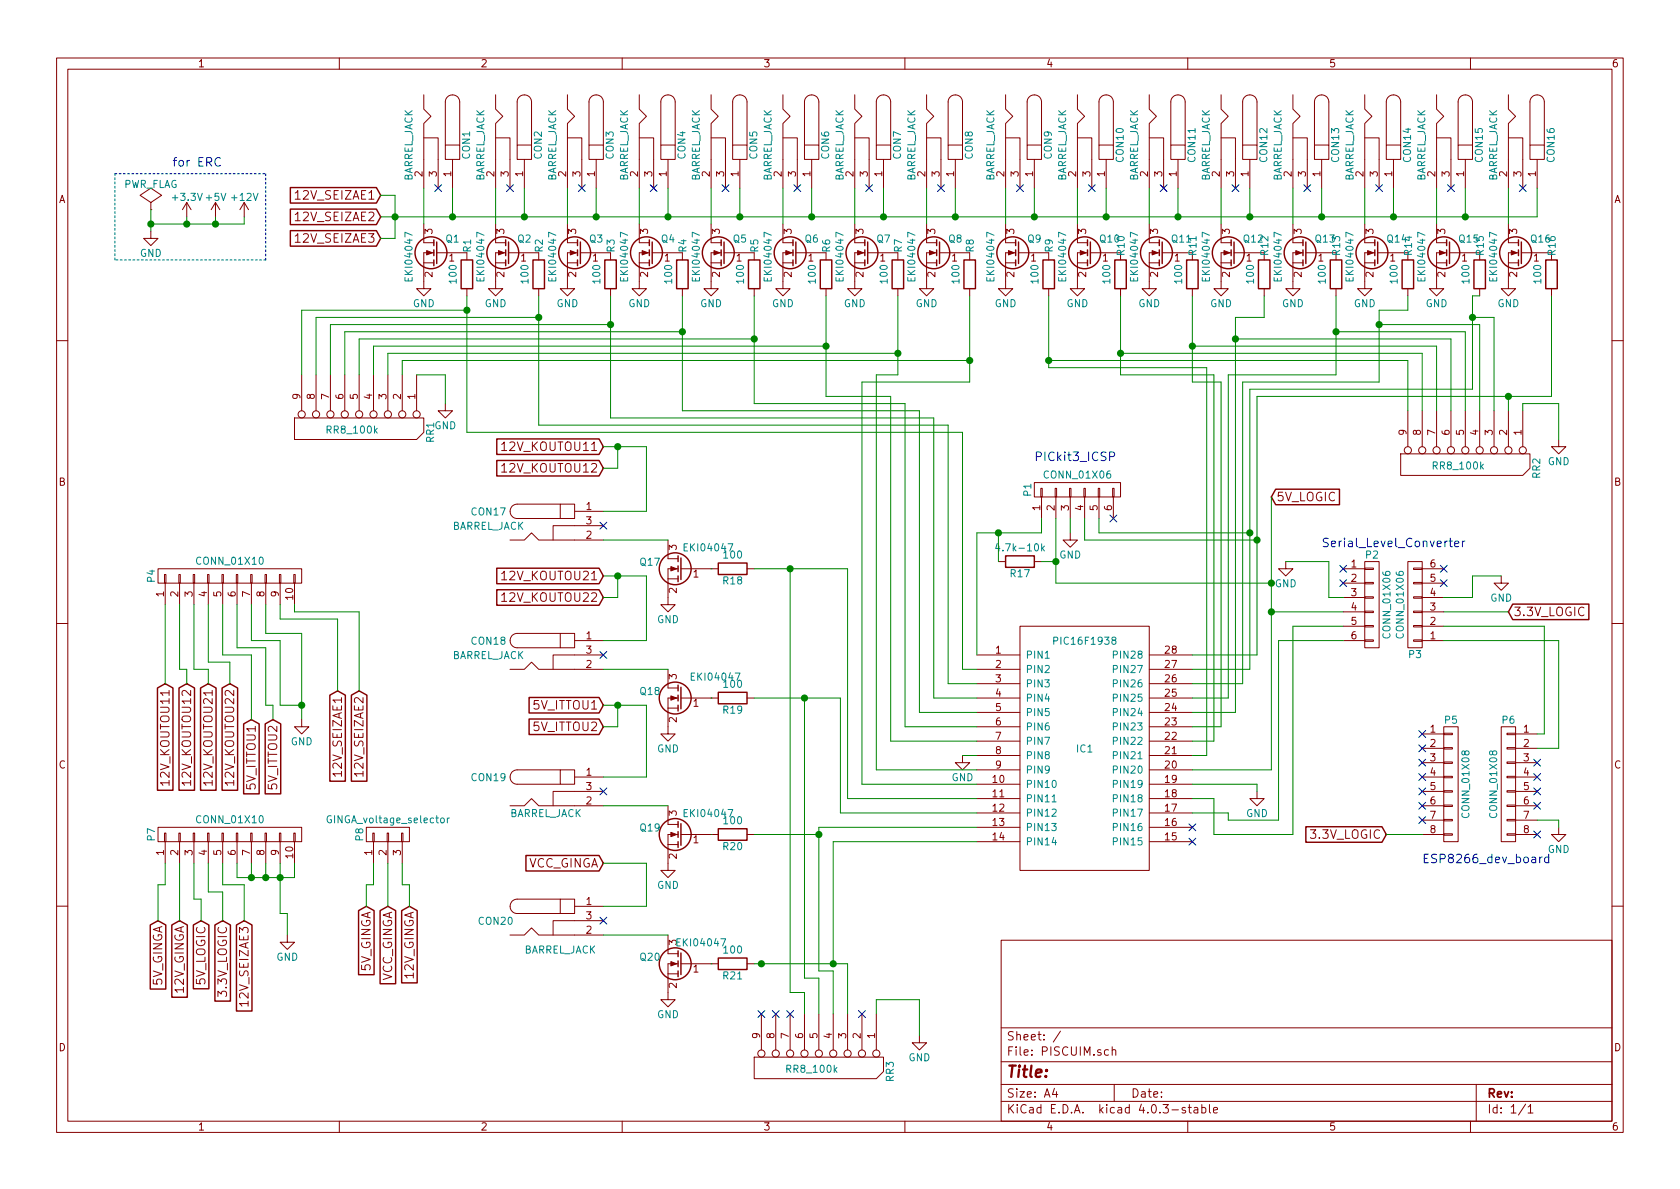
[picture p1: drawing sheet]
<svg xmlns="http://www.w3.org/2000/svg" width="297mm" height="210mm" viewBox="0 0 297 210" stroke-linecap="round" stroke-linejoin="round" font-family="sans-serif">
<defs><g id="words">
<text font-size="2.8" fill="#840000" x="178" y="190.5">Title:</text>
<g font-size="2.1" fill="#0000c2">
<text x="30.5" y="29.5">for ERC</text>
<text x="182.9" y="81.5">PICkit3_ICSP</text>
<text x="233.7" y="96.8">Serial_Level_Converter</text>
<text x="251.5" y="152.6">ESP8266_dev_board</text>
</g>
<g font-size="2.1" fill="#840000">
<text x="52.6" y="35.3">12V_SEIZAE1</text>
<text x="52.6" y="39.1">12V_SEIZAE2</text>
<text x="52.6" y="42.9">12V_SEIZAE3</text>
<text x="89.3" y="79.8">12V_KOUTOU11</text>
<text x="89.3" y="83.6">12V_KOUTOU12</text>
<text x="225.7" y="88.6">5V_LOGIC</text>
<text x="89.3" y="102.6">12V_KOUTOU21</text>
<text x="89.3" y="106.4">12V_KOUTOU22</text>
<text x="267.6" y="109">3.3V_LOGIC</text>
<text x="94.4" y="125.5">5V_ITTOU1</text>
<text x="94.4" y="129.3">5V_ITTOU2</text>
<text x="60.5" y="136.9" transform="rotate(-90 60.5 136.9)">12V_SEIZAE1</text>
<text x="64.3" y="136.9" transform="rotate(-90 64.3 136.9)">12V_SEIZAE2</text>
<text x="30" y="138.3" transform="rotate(-90 30 138.3)">12V_KOUTOU11</text>
<text x="33.8" y="138.3" transform="rotate(-90 33.8 138.3)">12V_KOUTOU12</text>
<text x="37.6" y="138.3" transform="rotate(-90 37.6 138.3)">12V_KOUTOU21</text>
<text x="41.4" y="138.3" transform="rotate(-90 41.4 138.3)">12V_KOUTOU22</text>
<text x="45.2" y="139.5" transform="rotate(-90 45.2 139.5)">5V_ITTOU1</text>
<text x="49" y="139.5" transform="rotate(-90 49 139.5)">5V_ITTOU2</text>
<text x="231.9" y="148.3">3.3V_LOGIC</text>
<text x="93.1" y="153.4">VCC_GINGA</text>
<text x="65.5" y="171.9" transform="rotate(-90 65.5 171.9)">5V_GINGA</text>
<text x="69.3" y="173.8" transform="rotate(-90 69.3 173.8)">VCC_GINGA</text>
<text x="73.2" y="173.1" transform="rotate(-90 73.2 173.1)">12V_GINGA</text>
<text x="28.7" y="174.5" transform="rotate(-90 28.7 174.5)">5V_GINGA</text>
<text x="32.5" y="175.6" transform="rotate(-90 32.5 175.6)">12V_GINGA</text>
<text x="36.3" y="174.2" transform="rotate(-90 36.3 174.2)">5V_LOGIC</text>
<text x="40.1" y="176" transform="rotate(-90 40.1 176)">3.3V_LOGIC</text>
<text x="43.9" y="177.5" transform="rotate(-90 43.9 177.5)">12V_SEIZAE3</text>
<text x="178" y="184">Sheet: /</text>
<text x="178" y="186.7">File: PISCUIM.sch</text>
<text x="178" y="196.9">KiCad E.D.A. kicad 4.0.3-stable</text>
<text x="178" y="194.1">Size: A4</text>
<text x="200" y="194.1">Date:</text>
<text x="263" y="194.1">Rev:</text>
<text x="263" y="196.9">Id: 1/1</text>
</g>
<g font-size="1.8" fill="#840000">
<text x="35" y="11.9">1</text>
<text x="85" y="11.9">2</text>
<text x="135" y="11.9">3</text>
<text x="185" y="11.9">4</text>
<text x="235" y="11.9">5</text>
<text x="285" y="11.9">6</text>
<text x="10.4" y="35.9">A</text>
<text x="74.7" y="31.2" transform="rotate(-90 74.7 31.2)">2</text>
<text x="77.2" y="31.2" transform="rotate(-90 77.2 31.2)">3</text>
<text x="79.8" y="31.2" transform="rotate(-90 79.8 31.2)">1</text>
<text x="87.4" y="31.2" transform="rotate(-90 87.4 31.2)">2</text>
<text x="89.9" y="31.2" transform="rotate(-90 89.9 31.2)">3</text>
<text x="92.5" y="31.2" transform="rotate(-90 92.5 31.2)">1</text>
<text x="100.1" y="31.2" transform="rotate(-90 100.1 31.2)">2</text>
<text x="102.6" y="31.2" transform="rotate(-90 102.6 31.2)">3</text>
<text x="105.2" y="31.2" transform="rotate(-90 105.2 31.2)">1</text>
<text x="112.8" y="31.2" transform="rotate(-90 112.8 31.2)">2</text>
<text x="115.3" y="31.2" transform="rotate(-90 115.3 31.2)">3</text>
<text x="117.9" y="31.2" transform="rotate(-90 117.9 31.2)">1</text>
<text x="125.5" y="31.2" transform="rotate(-90 125.5 31.2)">2</text>
<text x="128" y="31.2" transform="rotate(-90 128 31.2)">3</text>
<text x="130.6" y="31.2" transform="rotate(-90 130.6 31.2)">1</text>
<text x="138.2" y="31.2" transform="rotate(-90 138.2 31.2)">2</text>
<text x="140.7" y="31.2" transform="rotate(-90 140.7 31.2)">3</text>
<text x="143.3" y="31.2" transform="rotate(-90 143.3 31.2)">1</text>
<text x="150.9" y="31.2" transform="rotate(-90 150.9 31.2)">2</text>
<text x="153.4" y="31.2" transform="rotate(-90 153.4 31.2)">3</text>
<text x="156" y="31.2" transform="rotate(-90 156 31.2)">1</text>
<text x="163.6" y="31.2" transform="rotate(-90 163.6 31.2)">2</text>
<text x="166.1" y="31.2" transform="rotate(-90 166.1 31.2)">3</text>
<text x="168.7" y="31.2" transform="rotate(-90 168.7 31.2)">1</text>
<text x="177.5" y="31.2" transform="rotate(-90 177.5 31.2)">2</text>
<text x="180.1" y="31.2" transform="rotate(-90 180.1 31.2)">3</text>
<text x="182.6" y="31.2" transform="rotate(-90 182.6 31.2)">1</text>
<text x="190.2" y="31.2" transform="rotate(-90 190.2 31.2)">2</text>
<text x="192.8" y="31.2" transform="rotate(-90 192.8 31.2)">3</text>
<text x="195.3" y="31.2" transform="rotate(-90 195.3 31.2)">1</text>
<text x="202.9" y="31.2" transform="rotate(-90 202.9 31.2)">2</text>
<text x="205.5" y="31.2" transform="rotate(-90 205.5 31.2)">3</text>
<text x="208" y="31.2" transform="rotate(-90 208 31.2)">1</text>
<text x="215.6" y="31.2" transform="rotate(-90 215.6 31.2)">2</text>
<text x="218.2" y="31.2" transform="rotate(-90 218.2 31.2)">3</text>
<text x="220.7" y="31.2" transform="rotate(-90 220.7 31.2)">1</text>
<text x="228.3" y="31.2" transform="rotate(-90 228.3 31.2)">2</text>
<text x="230.9" y="31.2" transform="rotate(-90 230.9 31.2)">3</text>
<text x="233.4" y="31.2" transform="rotate(-90 233.4 31.2)">1</text>
<text x="241" y="31.2" transform="rotate(-90 241 31.2)">2</text>
<text x="243.6" y="31.2" transform="rotate(-90 243.6 31.2)">3</text>
<text x="246.1" y="31.2" transform="rotate(-90 246.1 31.2)">1</text>
<text x="253.7" y="31.2" transform="rotate(-90 253.7 31.2)">2</text>
<text x="256.3" y="31.2" transform="rotate(-90 256.3 31.2)">3</text>
<text x="258.8" y="31.2" transform="rotate(-90 258.8 31.2)">1</text>
<text x="266.4" y="31.2" transform="rotate(-90 266.4 31.2)">2</text>
<text x="269" y="31.2" transform="rotate(-90 269 31.2)">3</text>
<text x="271.5" y="31.2" transform="rotate(-90 271.5 31.2)">1</text>
<text x="285.4" y="35.9">A</text>
<text x="76.5" y="41.4" transform="rotate(-90 76.5 41.4)">3</text>
<text x="89.2" y="41.4" transform="rotate(-90 89.2 41.4)">3</text>
<text x="101.9" y="41.4" transform="rotate(-90 101.9 41.4)">3</text>
<text x="114.6" y="41.4" transform="rotate(-90 114.6 41.4)">3</text>
<text x="127.3" y="41.4" transform="rotate(-90 127.3 41.4)">3</text>
<text x="140" y="41.4" transform="rotate(-90 140 41.4)">3</text>
<text x="152.7" y="41.4" transform="rotate(-90 152.7 41.4)">3</text>
<text x="165.4" y="41.4" transform="rotate(-90 165.4 41.4)">3</text>
<text x="179.3" y="41.4" transform="rotate(-90 179.3 41.4)">3</text>
<text x="192" y="41.4" transform="rotate(-90 192 41.4)">3</text>
<text x="204.7" y="41.4" transform="rotate(-90 204.7 41.4)">3</text>
<text x="217.4" y="41.4" transform="rotate(-90 217.4 41.4)">3</text>
<text x="230.1" y="41.4" transform="rotate(-90 230.1 41.4)">3</text>
<text x="242.8" y="41.4" transform="rotate(-90 242.8 41.4)">3</text>
<text x="255.5" y="41.4" transform="rotate(-90 255.5 41.4)">3</text>
<text x="268.2" y="41.4" transform="rotate(-90 268.2 41.4)">3</text>
<text x="79.4" y="46.2">1</text>
<text x="92.1" y="46.2">1</text>
<text x="104.8" y="46.2">1</text>
<text x="117.5" y="46.2">1</text>
<text x="130.2" y="46.2">1</text>
<text x="142.9" y="46.2">1</text>
<text x="155.6" y="46.2">1</text>
<text x="168.3" y="46.2">1</text>
<text x="182.3" y="46.2">1</text>
<text x="195" y="46.2">1</text>
<text x="207.7" y="46.2">1</text>
<text x="220.4" y="46.2">1</text>
<text x="233.1" y="46.2">1</text>
<text x="245.8" y="46.2">1</text>
<text x="258.5" y="46.2">1</text>
<text x="271.2" y="46.2">1</text>
<text x="76.5" y="49" transform="rotate(-90 76.5 49)">2</text>
<text x="89.2" y="49" transform="rotate(-90 89.2 49)">2</text>
<text x="101.9" y="49" transform="rotate(-90 101.9 49)">2</text>
<text x="114.6" y="49" transform="rotate(-90 114.6 49)">2</text>
<text x="127.3" y="49" transform="rotate(-90 127.3 49)">2</text>
<text x="140" y="49" transform="rotate(-90 140 49)">2</text>
<text x="152.7" y="49" transform="rotate(-90 152.7 49)">2</text>
<text x="165.4" y="49" transform="rotate(-90 165.4 49)">2</text>
<text x="179.3" y="49" transform="rotate(-90 179.3 49)">2</text>
<text x="192" y="49" transform="rotate(-90 192 49)">2</text>
<text x="204.7" y="49" transform="rotate(-90 204.7 49)">2</text>
<text x="217.4" y="49" transform="rotate(-90 217.4 49)">2</text>
<text x="230.1" y="49" transform="rotate(-90 230.1 49)">2</text>
<text x="242.8" y="49" transform="rotate(-90 242.8 49)">2</text>
<text x="255.5" y="49" transform="rotate(-90 255.5 49)">2</text>
<text x="268.2" y="49" transform="rotate(-90 268.2 49)">2</text>
<text x="53.1" y="70.6" transform="rotate(-90 53.1 70.6)">9</text>
<text x="55.6" y="70.6" transform="rotate(-90 55.6 70.6)">8</text>
<text x="58.2" y="70.6" transform="rotate(-90 58.2 70.6)">7</text>
<text x="60.7" y="70.6" transform="rotate(-90 60.7 70.6)">6</text>
<text x="63.2" y="70.6" transform="rotate(-90 63.2 70.6)">5</text>
<text x="65.8" y="70.6" transform="rotate(-90 65.8 70.6)">4</text>
<text x="68.3" y="70.6" transform="rotate(-90 68.3 70.6)">3</text>
<text x="70.9" y="70.6" transform="rotate(-90 70.9 70.6)">2</text>
<text x="73.4" y="70.6" transform="rotate(-90 73.4 70.6)">1</text>
<text x="248.7" y="76.9" transform="rotate(-90 248.7 76.9)">9</text>
<text x="251.2" y="76.9" transform="rotate(-90 251.2 76.9)">8</text>
<text x="253.7" y="76.9" transform="rotate(-90 253.7 76.9)">7</text>
<text x="256.3" y="76.9" transform="rotate(-90 256.3 76.9)">6</text>
<text x="258.8" y="76.9" transform="rotate(-90 258.8 76.9)">5</text>
<text x="261.4" y="76.9" transform="rotate(-90 261.4 76.9)">4</text>
<text x="263.9" y="76.9" transform="rotate(-90 263.9 76.9)">3</text>
<text x="266.4" y="76.9" transform="rotate(-90 266.4 76.9)">2</text>
<text x="269" y="76.9" transform="rotate(-90 269 76.9)">1</text>
<text x="10.4" y="85.9">B</text>
<text x="285.4" y="85.9">B</text>
<text x="103.7" y="90.2">1</text>
<text x="103.7" y="95.2">2</text>
<text x="103.7" y="92.7">3</text>
<text x="183.9" y="90.3" transform="rotate(-90 183.9 90.3)">1</text>
<text x="186.4" y="90.3" transform="rotate(-90 186.4 90.3)">2</text>
<text x="189" y="90.3" transform="rotate(-90 189 90.3)">3</text>
<text x="191.5" y="90.3" transform="rotate(-90 191.5 90.3)">4</text>
<text x="194.1" y="90.3" transform="rotate(-90 194.1 90.3)">5</text>
<text x="196.6" y="90.3" transform="rotate(-90 196.6 90.3)">6</text>
<text x="119.6" y="97.3" transform="rotate(-90 119.6 97.3)">3</text>
<text x="238.9" y="100.3">1</text>
<text x="252.9" y="100.3">6</text>
<text x="29" y="105.5" transform="rotate(-90 29 105.5)">1</text>
<text x="31.5" y="105.5" transform="rotate(-90 31.5 105.5)">2</text>
<text x="34" y="105.5" transform="rotate(-90 34 105.5)">3</text>
<text x="36.6" y="105.5" transform="rotate(-90 36.6 105.5)">4</text>
<text x="39.1" y="105.5" transform="rotate(-90 39.1 105.5)">5</text>
<text x="41.7" y="105.5" transform="rotate(-90 41.7 105.5)">6</text>
<text x="44.2" y="105.5" transform="rotate(-90 44.2 105.5)">7</text>
<text x="46.7" y="105.5" transform="rotate(-90 46.7 105.5)">8</text>
<text x="49.3" y="105.5" transform="rotate(-90 49.3 105.5)">9</text>
<text x="51.8" y="106" transform="rotate(-90 51.8 106)">10</text>
<text x="119.6" y="104.9" transform="rotate(-90 119.6 104.9)">2</text>
<text x="122.6" y="102.1">1</text>
<text x="238.9" y="102.9">2</text>
<text x="238.9" y="105.4">3</text>
<text x="238.9" y="107.9">4</text>
<text x="252.9" y="107.9">3</text>
<text x="252.9" y="105.4">4</text>
<text x="252.9" y="102.9">5</text>
<text x="103.7" y="113">1</text>
<text x="238.9" y="110.5">5</text>
<text x="238.9" y="113">6</text>
<text x="252.9" y="113">1</text>
<text x="252.9" y="110.5">2</text>
<text x="103.7" y="118.1">2</text>
<text x="103.7" y="115.6">3</text>
<text x="176" y="115.6">1</text>
<text x="176" y="118.1">2</text>
<text x="206" y="118.1">27</text>
<text x="206" y="115.6">28</text>
<text x="119.6" y="120.1" transform="rotate(-90 119.6 120.1)">3</text>
<text x="122.6" y="125">1</text>
<text x="176" y="120.6">3</text>
<text x="176" y="123.2">4</text>
<text x="176" y="125.7">5</text>
<text x="206" y="125.7">24</text>
<text x="206" y="123.2">25</text>
<text x="206" y="120.6">26</text>
<text x="119.6" y="127.7" transform="rotate(-90 119.6 127.7)">2</text>
<text x="176" y="128.3">6</text>
<text x="176" y="130.8">7</text>
<text x="206" y="130.8">22</text>
<text x="206" y="128.3">23</text>
<text x="252.9" y="129.5">1</text>
<text x="269.4" y="129.5">1</text>
<text x="10.4" y="135.9">C</text>
<text x="103.7" y="137.2">1</text>
<text x="176" y="133.3">8</text>
<text x="176" y="135.9">9</text>
<text x="206" y="135.9">20</text>
<text x="206" y="133.3">21</text>
<text x="252.9" y="132.1">2</text>
<text x="252.9" y="134.6">3</text>
<text x="252.9" y="137.2">4</text>
<text x="269.4" y="132.1">2</text>
<text x="269.4" y="134.6">3</text>
<text x="269.4" y="137.2">4</text>
<text x="285.4" y="135.9">C</text>
<text x="103.7" y="142.2">2</text>
<text x="103.7" y="139.7">3</text>
<text x="175.6" y="138.4">10</text>
<text x="175.6" y="141">11</text>
<text x="175.6" y="143.5">12</text>
<text x="206" y="143.5">17</text>
<text x="206" y="141">18</text>
<text x="206" y="138.4">19</text>
<text x="252.9" y="139.7">5</text>
<text x="252.9" y="142.2">6</text>
<text x="269.4" y="139.7">5</text>
<text x="269.4" y="142.2">6</text>
<text x="119.6" y="144.2" transform="rotate(-90 119.6 144.2)">3</text>
<text x="122.6" y="149.1">1</text>
<text x="175.6" y="146">13</text>
<text x="175.6" y="148.6">14</text>
<text x="206" y="148.6">15</text>
<text x="206" y="146">16</text>
<text x="252.9" y="144.8">7</text>
<text x="252.9" y="147.3">8</text>
<text x="269.4" y="144.8">7</text>
<text x="269.4" y="147.3">8</text>
<text x="29" y="151.2" transform="rotate(-90 29 151.2)">1</text>
<text x="31.5" y="151.2" transform="rotate(-90 31.5 151.2)">2</text>
<text x="34" y="151.2" transform="rotate(-90 34 151.2)">3</text>
<text x="36.6" y="151.2" transform="rotate(-90 36.6 151.2)">4</text>
<text x="39.1" y="151.2" transform="rotate(-90 39.1 151.2)">5</text>
<text x="41.7" y="151.2" transform="rotate(-90 41.7 151.2)">6</text>
<text x="44.2" y="151.2" transform="rotate(-90 44.2 151.2)">7</text>
<text x="46.7" y="151.2" transform="rotate(-90 46.7 151.2)">8</text>
<text x="49.3" y="151.2" transform="rotate(-90 49.3 151.2)">9</text>
<text x="51.8" y="151.7" transform="rotate(-90 51.8 151.7)">10</text>
<text x="65.8" y="151.2" transform="rotate(-90 65.8 151.2)">1</text>
<text x="68.3" y="151.2" transform="rotate(-90 68.3 151.2)">2</text>
<text x="70.9" y="151.2" transform="rotate(-90 70.9 151.2)">3</text>
<text x="119.6" y="151.9" transform="rotate(-90 119.6 151.9)">2</text>
<text x="103.7" y="160">1</text>
<text x="103.7" y="165.1">2</text>
<text x="103.7" y="162.6">3</text>
<text x="122.6" y="172">1</text>
<text x="119.6" y="174.7" transform="rotate(-90 119.6 174.7)">2</text>
<text x="10.4" y="185.9">D</text>
<text x="134.4" y="183.6" transform="rotate(-90 134.4 183.6)">9</text>
<text x="136.9" y="183.6" transform="rotate(-90 136.9 183.6)">8</text>
<text x="139.4" y="183.6" transform="rotate(-90 139.4 183.6)">7</text>
<text x="142" y="183.6" transform="rotate(-90 142 183.6)">6</text>
<text x="144.5" y="183.6" transform="rotate(-90 144.5 183.6)">5</text>
<text x="147.1" y="183.6" transform="rotate(-90 147.1 183.6)">4</text>
<text x="149.6" y="183.6" transform="rotate(-90 149.6 183.6)">3</text>
<text x="152.1" y="183.6" transform="rotate(-90 152.1 183.6)">2</text>
<text x="154.7" y="183.6" transform="rotate(-90 154.7 183.6)">1</text>
<text x="285.4" y="185.9">D</text>
<text x="35" y="199.9">1</text>
<text x="85" y="199.9">2</text>
<text x="135" y="199.9">3</text>
<text x="185" y="199.9">4</text>
<text x="235" y="199.9">5</text>
<text x="285" y="199.9">6</text>
</g>
<g font-size="1.8" fill="#008484">
<text x="83.1" y="28.1" transform="rotate(-90 83.1 28.1)">CON1</text>
<text x="95.8" y="28.1" transform="rotate(-90 95.8 28.1)">CON2</text>
<text x="108.5" y="28.1" transform="rotate(-90 108.5 28.1)">CON3</text>
<text x="121.2" y="28.1" transform="rotate(-90 121.2 28.1)">CON4</text>
<text x="133.9" y="28.1" transform="rotate(-90 133.9 28.1)">CON5</text>
<text x="146.6" y="28.1" transform="rotate(-90 146.6 28.1)">CON6</text>
<text x="159.3" y="28.1" transform="rotate(-90 159.3 28.1)">CON7</text>
<text x="172" y="28.1" transform="rotate(-90 172 28.1)">CON8</text>
<text x="186" y="28.1" transform="rotate(-90 186 28.1)">CON9</text>
<text x="198.7" y="28.6" transform="rotate(-90 198.7 28.6)">CON10</text>
<text x="211.4" y="28.6" transform="rotate(-90 211.4 28.6)">CON11</text>
<text x="224.1" y="28.6" transform="rotate(-90 224.1 28.6)">CON12</text>
<text x="236.8" y="28.6" transform="rotate(-90 236.8 28.6)">CON13</text>
<text x="249.5" y="28.6" transform="rotate(-90 249.5 28.6)">CON14</text>
<text x="262.2" y="28.6" transform="rotate(-90 262.2 28.6)">CON15</text>
<text x="274.9" y="28.6" transform="rotate(-90 274.9 28.6)">CON16</text>
<text x="21.7" y="33.2">PWR_FLAG</text>
<text x="30.7" y="35.5">+3.3V +5V</text>
<text x="41.1" y="35.5">+12V</text>
<text x="72.9" y="32.2" transform="rotate(-90 72.9 32.2)">BARREL_JACK</text>
<text x="85.6" y="32.2" transform="rotate(-90 85.6 32.2)">BARREL_JACK</text>
<text x="98.3" y="32.2" transform="rotate(-90 98.3 32.2)">BARREL_JACK</text>
<text x="111" y="32.2" transform="rotate(-90 111 32.2)">BARREL_JACK</text>
<text x="123.7" y="32.2" transform="rotate(-90 123.7 32.2)">BARREL_JACK</text>
<text x="136.4" y="32.2" transform="rotate(-90 136.4 32.2)">BARREL_JACK</text>
<text x="149.1" y="32.2" transform="rotate(-90 149.1 32.2)">BARREL_JACK</text>
<text x="161.8" y="32.2" transform="rotate(-90 161.8 32.2)">BARREL_JACK</text>
<text x="175.8" y="32.2" transform="rotate(-90 175.8 32.2)">BARREL_JACK</text>
<text x="188.5" y="32.2" transform="rotate(-90 188.5 32.2)">BARREL_JACK</text>
<text x="201.2" y="32.2" transform="rotate(-90 201.2 32.2)">BARREL_JACK</text>
<text x="213.9" y="32.2" transform="rotate(-90 213.9 32.2)">BARREL_JACK</text>
<text x="226.6" y="32.2" transform="rotate(-90 226.6 32.2)">BARREL_JACK</text>
<text x="239.3" y="32.2" transform="rotate(-90 239.3 32.2)">BARREL_JACK</text>
<text x="252" y="32.2" transform="rotate(-90 252 32.2)">BARREL_JACK</text>
<text x="264.7" y="32.2" transform="rotate(-90 264.7 32.2)">BARREL_JACK</text>
<text x="24.7" y="45.4">GND</text>
<text x="78.8" y="42.9">Q1</text>
<text x="83.3" y="44.5" transform="rotate(-90 83.3 44.5)">R1</text>
<text x="91.5" y="42.9">Q2</text>
<text x="96" y="44.5" transform="rotate(-90 96 44.5)">R2</text>
<text x="104.2" y="42.9">Q3</text>
<text x="108.7" y="44.5" transform="rotate(-90 108.7 44.5)">R3</text>
<text x="116.9" y="42.9">Q4</text>
<text x="121.4" y="44.5" transform="rotate(-90 121.4 44.5)">R4</text>
<text x="129.6" y="42.9">Q5</text>
<text x="134.1" y="44.5" transform="rotate(-90 134.1 44.5)">R5</text>
<text x="142.3" y="42.9">Q6</text>
<text x="146.8" y="44.5" transform="rotate(-90 146.8 44.5)">R6</text>
<text x="155" y="42.9">Q7</text>
<text x="159.5" y="44.5" transform="rotate(-90 159.5 44.5)">R7</text>
<text x="167.7" y="42.9">Q8</text>
<text x="172.2" y="44.5" transform="rotate(-90 172.2 44.5)">R8</text>
<text x="181.7" y="42.9">Q9</text>
<text x="186.1" y="44.5" transform="rotate(-90 186.1 44.5)">R9</text>
<text x="194.5" y="42.9">Q10</text>
<text x="198.8" y="45.1" transform="rotate(-90 198.8 45.1)">R10</text>
<text x="207.2" y="42.9">Q11</text>
<text x="211.5" y="45.1" transform="rotate(-90 211.5 45.1)">R11</text>
<text x="219.9" y="42.9">Q12</text>
<text x="224.2" y="45.1" transform="rotate(-90 224.2 45.1)">R12</text>
<text x="232.6" y="42.9">Q13</text>
<text x="236.9" y="45.1" transform="rotate(-90 236.9 45.1)">R13</text>
<text x="245.3" y="42.9">Q14</text>
<text x="249.6" y="45.1" transform="rotate(-90 249.6 45.1)">R14</text>
<text x="258" y="42.9">Q15</text>
<text x="262.3" y="45.1" transform="rotate(-90 262.3 45.1)">R15</text>
<text x="270.7" y="42.9">Q16</text>
<text x="275" y="45.1" transform="rotate(-90 275 45.1)">R16</text>
<text x="72.9" y="49.4" transform="rotate(-90 72.9 49.4)">EKI04047</text>
<text x="80.7" y="50" transform="rotate(-90 80.7 50)">100</text>
<text x="85.6" y="49.4" transform="rotate(-90 85.6 49.4)">EKI04047</text>
<text x="93.4" y="50" transform="rotate(-90 93.4 50)">100</text>
<text x="98.3" y="49.4" transform="rotate(-90 98.3 49.4)">EKI04047</text>
<text x="106.1" y="50" transform="rotate(-90 106.1 50)">100</text>
<text x="111" y="49.4" transform="rotate(-90 111 49.4)">EKI04047</text>
<text x="118.8" y="50" transform="rotate(-90 118.8 50)">100</text>
<text x="123.7" y="49.4" transform="rotate(-90 123.7 49.4)">EKI04047</text>
<text x="131.5" y="50" transform="rotate(-90 131.5 50)">100</text>
<text x="136.4" y="49.4" transform="rotate(-90 136.4 49.4)">EKI04047</text>
<text x="144.2" y="50" transform="rotate(-90 144.2 50)">100</text>
<text x="149.1" y="49.4" transform="rotate(-90 149.1 49.4)">EKI04047</text>
<text x="156.9" y="50" transform="rotate(-90 156.9 50)">100</text>
<text x="161.8" y="49.4" transform="rotate(-90 161.8 49.4)">EKI04047</text>
<text x="169.6" y="50" transform="rotate(-90 169.6 50)">100</text>
<text x="175.8" y="49.4" transform="rotate(-90 175.8 49.4)">EKI04047</text>
<text x="183.6" y="50" transform="rotate(-90 183.6 50)">100</text>
<text x="188.5" y="49.4" transform="rotate(-90 188.5 49.4)">EKI04047</text>
<text x="196.3" y="50" transform="rotate(-90 196.3 50)">100</text>
<text x="201.2" y="49.4" transform="rotate(-90 201.2 49.4)">EKI04047</text>
<text x="209" y="50" transform="rotate(-90 209 50)">100</text>
<text x="213.9" y="49.4" transform="rotate(-90 213.9 49.4)">EKI04047</text>
<text x="221.7" y="50" transform="rotate(-90 221.7 50)">100</text>
<text x="226.6" y="49.4" transform="rotate(-90 226.6 49.4)">EKI04047</text>
<text x="234.4" y="50" transform="rotate(-90 234.4 50)">100</text>
<text x="239.3" y="49.4" transform="rotate(-90 239.3 49.4)">EKI04047</text>
<text x="247.1" y="50" transform="rotate(-90 247.1 50)">100</text>
<text x="252" y="49.4" transform="rotate(-90 252 49.4)">EKI04047</text>
<text x="259.8" y="50" transform="rotate(-90 259.8 50)">100</text>
<text x="264.7" y="49.4" transform="rotate(-90 264.7 49.4)">EKI04047</text>
<text x="272.5" y="50" transform="rotate(-90 272.5 50)">100</text>
<text x="73" y="54.3">GND</text>
<text x="85.7" y="54.3">GND</text>
<text x="98.4" y="54.3">GND</text>
<text x="111.1" y="54.3">GND</text>
<text x="123.8" y="54.3">GND</text>
<text x="136.5" y="54.3">GND</text>
<text x="149.2" y="54.3">GND</text>
<text x="161.9" y="54.3">GND</text>
<text x="175.8" y="54.3">GND</text>
<text x="188.5" y="54.3">GND</text>
<text x="201.2" y="54.3">GND</text>
<text x="213.9" y="54.3">GND</text>
<text x="226.6" y="54.3">GND</text>
<text x="239.3" y="54.3">GND</text>
<text x="252" y="54.3">GND</text>
<text x="264.7" y="54.3">GND</text>
<text x="58" y="76.7">RR8_100k</text>
<text x="76.8" y="75.9">GND</text>
<text x="76.7" y="78.2" transform="rotate(-90 76.7 78.2)">RR1</text>
<text x="253.6" y="83">RR8_100k</text>
<text x="273.6" y="82.2">GND</text>
<text x="182.3" y="87.7" transform="rotate(-90 182.3 87.7)">P1</text>
<text x="184.9" y="84.6">CONN_01X06</text>
<text x="272.3" y="84.6" transform="rotate(-90 272.3 84.6)">RR2</text>
<text x="79.8" y="93.7">BARREL_JACK</text>
<text x="83.4" y="91.1">CON17</text>
<text x="35" y="99.8">CONN_01X10</text>
<text x="113.2" y="100">Q17</text>
<text x="121.3" y="97.5">EKI04047</text>
<text x="128.1" y="98.7">100</text>
<text x="176.9" y="97.5">4.7k-10k</text>
<text x="187.3" y="98.7">GND</text>
<text x="241.5" y="98.7">P2</text>
<text x="27.4" y="102.9" transform="rotate(-90 27.4 102.9)">P4</text>
<text x="127.9" y="103.3">R18</text>
<text x="178.7" y="102.1">R17</text>
<text x="225.4" y="103.8">GND</text>
<text x="263.5" y="106.4">GND</text>
<text x="83.4" y="114">CON18</text>
<text x="116.2" y="110.2">GND</text>
<text x="186.8" y="114">PIC16F1938</text>
<text x="245.8" y="112.6" transform="rotate(-90 245.8 112.6)">CONN_01X06</text>
<text x="248.2" y="112.6" transform="rotate(-90 248.2 112.6)">CONN_01X06</text>
<text x="79.8" y="116.5">BARREL_JACK</text>
<text x="181.4" y="116.5">PIN1</text>
<text x="181.4" y="119">PIN2</text>
<text x="197.3" y="119">PIN27</text>
<text x="197.3" y="116.5">PIN28</text>
<text x="249.1" y="116.4">P3</text>
<text x="113.2" y="122.9">Q18</text>
<text x="122.5" y="120.3">EKI04047</text>
<text x="128.1" y="121.6">100</text>
<text x="181.4" y="121.5">PIN3</text>
<text x="181.4" y="124.1">PIN4</text>
<text x="197.3" y="124.1">PIN25</text>
<text x="197.3" y="121.5">PIN26</text>
<text x="51.4" y="131.8">GND</text>
<text x="127.9" y="126.2">R19</text>
<text x="181.4" y="126.6">PIN5</text>
<text x="181.4" y="129.2">PIN6</text>
<text x="181.4" y="131.7">PIN7</text>
<text x="197.3" y="131.7">PIN22</text>
<text x="197.3" y="129.2">PIN23</text>
<text x="197.3" y="126.6">PIN24</text>
<text x="255.5" y="128">P5</text>
<text x="265.6" y="128">P6</text>
<text x="116.2" y="133">GND</text>
<text x="181.4" y="134.2">PIN8</text>
<text x="181.4" y="136.8">PIN9</text>
<text x="190.4" y="133">IC1</text>
<text x="197.3" y="136.8">PIN20</text>
<text x="197.3" y="134.2">PIN21</text>
<text x="83.4" y="138.1">CON19</text>
<text x="168.2" y="138.1">GND</text>
<text x="181.4" y="139.3">PIN10</text>
<text x="181.4" y="141.9">PIN11</text>
<text x="197.3" y="141.9">PIN18</text>
<text x="197.3" y="139.3">PIN19</text>
<text x="27.4" y="148.6" transform="rotate(-90 27.4 148.6)">P7</text>
<text x="35" y="145.6">CONN_01X10</text>
<text x="58.2" y="145.6">GINGA_voltage_selector</text>
<text x="64.2" y="148.6" transform="rotate(-90 64.2 148.6)">P8</text>
<text x="89.9" y="144.5">BARREL_JACK</text>
<text x="113.2" y="147">Q19</text>
<text x="121.3" y="144.5">EKI04047</text>
<text x="128.1" y="145.7">100</text>
<text x="181.4" y="144.4">PIN12</text>
<text x="181.4" y="146.9">PIN13</text>
<text x="181.4" y="149.5">PIN14</text>
<text x="197.3" y="149.5">PIN15</text>
<text x="197.3" y="146.9">PIN16</text>
<text x="197.3" y="144.4">PIN17</text>
<text x="220.3" y="144.5">GND</text>
<text x="259.8" y="144.3" transform="rotate(-90 259.8 144.3)">CONN_01X08</text>
<text x="264.7" y="144.3" transform="rotate(-90 264.7 144.3)">CONN_01X08</text>
<text x="127.9" y="150.3">R20</text>
<text x="273.6" y="150.8">GND</text>
<text x="116.2" y="157.2">GND</text>
<text x="84.7" y="163.5">CON20</text>
<text x="119.6" y="167.1" transform="rotate(-90 119.6 167.1)">3</text>
<text x="120" y="167.3">EKI04047</text>
<text x="48.8" y="169.9">GND</text>
<text x="92.5" y="168.6">BARREL_JACK</text>
<text x="113.2" y="169.9">Q20</text>
<text x="127.9" y="173.2">R21</text>
<text x="128.1" y="168.6">100</text>
<text x="116.2" y="180">GND</text>
<text x="139.3" y="189.7">RR8_100k</text>
<text x="158" y="191.2" transform="rotate(-90 158 191.2)">RR3</text>
<text x="160.6" y="187.6">GND</text>
</g>
</g></defs>
<g fill="none" stroke="#840000" stroke-width=".18">
<path d="M10 10.3h277v189.9h-277zM12 12.2h273v186.1h-273zM60 10.3v1.9M74.9 16.8v2.5l1.3 1.3-1.3 1.2v11.5M87.6 16.8v2.5l1.3 1.3-1.3 1.2v11.5M100.3 16.8v2.5l1.3 1.3-1.3 1.2v11.5M110 10.3v1.9M113 16.8v2.5l1.3 1.3-1.3 1.2v11.5M125.7 16.8v2.5l1.3 1.3-1.3 1.2v11.5M138.4 16.8v2.5l1.3 1.3-1.3 1.2v11.5M151.1 16.8v2.5l1.3 1.3-1.3 1.2v11.5M160 10.3v1.9"/>
<path d="M163.8 16.8v2.5l1.3 1.3-1.3 1.2v11.5M177.8 16.8v2.5l1.3 1.3-1.3 1.2v11.5M190.5 16.8v2.5l1.3 1.3-1.3 1.2v11.5M203.2 16.8v2.5l1.3 1.3-1.3 1.2v11.5M210 10.3v1.9M215.9 16.8v2.5l1.3 1.3-1.3 1.2v11.5M228.6 16.8v2.5l1.3 1.3-1.3 1.2v11.5M241.3 16.8v2.5l1.3 1.3-1.3 1.2v11.5M254 16.8v2.5l1.3 1.3-1.3 1.2v11.5M260 10.3v1.9M266.7 16.8v2.5l1.3 1.3-1.3 1.2v11.5M26.7 37.1h.1"/>
<path d="M26.7 35.8l1.9-1.3-1.9-1.2-1.9 1.2 1.9 1.3v1.3M33 35.8l-.7 1.3M33 35.8v2.5M33 35.8l.8 1.3M38.1 35.8l-.8 1.3M38.1 35.8v2.5M38.1 35.8l.8 1.3M43.2 35.8l-.8 1.3M43.2 35.8v2.5M43.2 35.8l.7 1.3M74.9 24.4h2.6v8.9M74.9 39.6v3.3h1.8"/>
<path d="M78.7 25.6h2.6v2.6h-2.6zM78.7 25.6v-7.6a1.27 1.27 0 0 1 1.3-1.2 1.27 1.27 0 0 1 1.3 1.2v7.6M80 28.2v5.1M87.6 24.4h2.6v8.9M87.6 39.6v3.3h1.8M91.4 25.6h2.6v2.6h-2.6zM91.4 25.6v-7.6a1.27 1.27 0 0 1 1.3-1.2 1.27 1.27 0 0 1 1.3 1.2v7.6M92.7 28.2v5.1M100.3 24.4h2.6v8.9M100.3 39.6v3.3h1.8M104.1 25.6h2.6v2.6h-2.6zM104.1 25.6v-7.6a1.27 1.27 0 0 1 1.3-1.2 1.27 1.27 0 0 1 1.3 1.2v7.6"/>
<path d="M105.4 28.2v5.1M113 24.4h2.6v8.9M113 39.6v3.3h1.8M116.8 25.6h2.6v2.6h-2.6zM116.8 25.6v-7.6a1.27 1.27 0 0 1 1.3-1.2 1.27 1.27 0 0 1 1.3 1.2v7.6M118.1 28.2v5.1M125.7 24.4h2.6v8.9M125.7 39.6v3.3h1.8M129.5 25.6h2.6v2.6h-2.6zM129.5 25.6v-7.6a1.27 1.27 0 0 1 1.3-1.2 1.27 1.27 0 0 1 1.3 1.2v7.6M130.8 28.2v5.1M138.4 24.4h2.6v8.9"/>
<path d="M138.4 39.6v3.3h1.8M142.2 25.6h2.6v2.6h-2.6zM142.2 25.6v-7.6a1.27 1.27 0 0 1 1.3-1.2 1.27 1.27 0 0 1 1.3 1.2v7.6M143.5 28.2v5.1M151.1 24.4h2.6v8.9M151.1 39.6v3.3h1.8M154.9 25.6h2.6v2.6h-2.6zM154.9 25.6v-7.6a1.27 1.27 0 0 1 1.3-1.2 1.27 1.27 0 0 1 1.3 1.2v7.6M156.2 28.2v5.1M163.8 24.4h2.6v8.9M163.8 39.6v3.3h1.8M167.6 25.6h2.6v2.6h-2.6z"/>
<path d="M167.6 25.6v-7.6a1.27 1.27 0 0 1 1.3-1.2 1.27 1.27 0 0 1 1.3 1.2v7.6M168.9 28.2v5.1M177.8 24.4h2.5v8.9M177.8 39.6v3.3h1.8M181.6 25.6h2.5v2.6h-2.5zM181.6 25.6v-7.6a1.27 1.27 0 0 1 1.3-1.2 1.27 1.27 0 0 1 1.2 1.2v7.6M182.9 28.2v5.1M190.5 24.4h2.5v8.9M190.5 39.6v3.3h1.8M194.3 25.6h2.5v2.6h-2.5zM194.3 25.6v-7.6a1.27 1.27 0 0 1 1.3-1.2 1.27 1.27 0 0 1 1.2 1.2v7.6M195.6 28.2v5.1"/>
<path d="M203.2 24.4h2.5v8.9M203.2 39.6v3.3h1.8M207 25.6h2.5v2.6h-2.5zM207 25.6v-7.6a1.27 1.27 0 0 1 1.3-1.2 1.27 1.27 0 0 1 1.2 1.2v7.6M208.3 28.2v5.1M215.9 24.4h2.5v8.9M215.9 39.6v3.3h1.8M219.7 25.6h2.5v2.6h-2.5zM219.7 25.6v-7.6a1.27 1.27 0 0 1 1.3-1.2 1.27 1.27 0 0 1 1.2 1.2v7.6M221 28.2v5.1M228.6 24.4h2.5v8.9M228.6 39.6v3.3h1.8"/>
<path d="M232.4 25.6h2.5v2.6h-2.5zM232.4 25.6v-7.6a1.27 1.27 0 0 1 1.3-1.2 1.27 1.27 0 0 1 1.2 1.2v7.6M233.7 28.2v5.1M241.3 24.4h2.5v8.9M241.3 39.6v3.3h1.8M245.1 25.6h2.5v2.6h-2.5zM245.1 25.6v-7.6a1.27 1.27 0 0 1 1.3-1.2 1.27 1.27 0 0 1 1.2 1.2v7.6M246.4 28.2v5.1M254 24.4h2.5v8.9M254 39.6v3.3h1.8M257.8 25.6h2.5v2.6h-2.5zM257.8 25.6v-7.6a1.27 1.27 0 0 1 1.3-1.2 1.27 1.27 0 0 1 1.2 1.2v7.6"/>
<path d="M259.1 28.2v5.1M266.7 24.4h2.5v8.9M266.7 39.6v3.3h1.8M270.5 25.6h2.5v2.6h-2.5zM270.5 25.6v-7.6a1.27 1.27 0 0 1 1.3-1.2 1.27 1.27 0 0 1 1.2 1.2v7.6M271.8 28.2v5.1M26.7 40.9v1.3h1.2l-1.2 1.2-1.3-1.2h1.3M74.9 46.5h1.8M76.7 44.7h-1.8v6.3h1.3l-1.3 1.3-1.2-1.3h1.2M77.2 44.7h5.3v1.3M82.5 51v1.3M87.6 46.5h1.8"/>
<path d="M89.4 44.7h-1.8v6.3h1.3l-1.3 1.3-1.2-1.3h1.2M89.9 44.7h5.3v1.3M95.2 51v1.3M100.3 46.5h1.8M102.1 44.7h-1.8v6.3h1.3l-1.3 1.3-1.2-1.3h1.2M102.6 44.7h5.3v1.3M107.9 51v1.3M113 46.5h1.8M114.8 44.7h-1.8v6.3h1.3l-1.3 1.3-1.2-1.3h1.2M115.3 44.7h5.3v1.3M120.6 51v1.3M125.7 46.5h1.8"/>
<path d="M127.5 44.7h-1.8v6.3h1.3l-1.3 1.3-1.2-1.3h1.2M128 44.7h5.3v1.3M133.3 51v1.3M138.4 46.5h1.8M140.2 44.7h-1.8v6.3h1.3l-1.3 1.3-1.2-1.3h1.2M140.7 44.7h5.3v1.3M146 51v1.3M151.1 46.5h1.8M152.9 44.7h-1.8v6.3h1.3l-1.3 1.3-1.2-1.3h1.2M153.4 44.7h5.3v1.3M158.7 51v1.3M163.8 46.5h1.8"/>
<path d="M165.6 44.7h-1.8v6.3h1.3l-1.3 1.3-1.2-1.3h1.2M166.1 44.7h5.3v1.3M171.4 51v1.3M177.8 46.5h1.8M179.6 44.7h-1.8v6.3h1.3l-1.3 1.3-1.3-1.3h1.3M180.1 44.7h5.3v1.3M185.4 51v1.3M190.5 46.5h1.8M192.3 44.7h-1.8v6.3h1.3l-1.3 1.3-1.3-1.3h1.3M192.8 44.7h5.3v1.3M198.1 51v1.3M203.2 46.5h1.8"/>
<path d="M205 44.7h-1.8v6.3h1.3l-1.3 1.3-1.3-1.3h1.3M205.5 44.7h5.3v1.3M210.8 51v1.3M215.9 46.5h1.8M217.7 44.7h-1.8v6.3h1.3l-1.3 1.3-1.3-1.3h1.3M218.2 44.7h5.3v1.3M223.5 51v1.3M228.6 46.5h1.8M230.4 44.7h-1.8v6.3h1.3l-1.3 1.3-1.3-1.3h1.3M230.9 44.7h5.3v1.3M236.2 51v1.3M241.3 46.5h1.8"/>
<path d="M243.1 44.7h-1.8v6.3h1.3l-1.3 1.3-1.3-1.3h1.3M243.6 44.7h5.3v1.3M248.9 51v1.3M254 46.5h1.8M255.8 44.7h-1.8v6.3h1.3l-1.3 1.3-1.3-1.3h1.3M256.3 44.7h5.3v1.3M261.6 51v1.3M266.7 46.5h1.8M268.5 44.7h-1.8v6.3h1.3l-1.3 1.3-1.3-1.3h1.3M269 44.7h5.3v1.3M274.3 51v1.3M10 60.2h2"/>
<path d="M52.1 73.9h22.8v2.5l-1.2 1.3h-21.6zM53.3 66.3v6.3M55.9 66.3v6.3M58.4 66.3v6.3M61 66.3v6.3M63.5 66.3v6.3M66 66.3v6.3M68.6 66.3v6.3M71.1 66.3v6.3M73.7 66.3v6.3M78.7 71.4v1.2h1.3l-1.3 1.3-1.2-1.3h1.2M88.7 78.6l.5-.4v1.5"/>
<path d="M88.7 79.7h.9M248.9 72.6v6.4M251.5 72.6v6.4M254 72.6v6.4M256.5 72.6v6.4M259.1 72.6v6.4M261.6 72.6v6.4M264.2 72.6v6.4M266.7 72.6v6.4M269.2 72.6v6.4M275.6 77.7v1.3h1.3l-1.3 1.3-1.3-1.3h1.3M285 60.2h2"/>
<path d="M88.7 82.4l.5-.4v1.5M88.7 83.5h.9M90.2 95.5h2.5l1.3-1.3 1.2 1.3h11.5M99.1 89.1h2.5v2.6h-2.5zM99.1 89.1h-7.7a1.27 1.27 0 0 0-1.2 1.3 1.27 1.27 0 0 0 1.2 1.3h7.7M101.6 90.4h5.1M106.7 93h-8.9v2.5M118.1 95.5v3.3h1.8M176.5 99.3h1.3M182.9 85.3h15.2v2.6h-15.2zM182.9 99.3h1.2M184 86.4h.3v1.5h-.3z"/>
<path d="M184.1 87.9v3.8M186.6 86.4h.2v1.5h-.2zM186.7 87.9v3.8M189.1 86.4h.3v1.5h-.3zM189.2 94.2v1.3h1.3l-1.3 1.3-1.2-1.3h1.2M189.2 87.9v3.8M191.6 86.4h.3v1.5h-.3zM191.8 87.9v3.8M194.2 86.4h.2v1.5h-.2zM194.3 87.9v3.8M196.7 86.4h.3v1.5h-.3zM196.8 87.9v3.8"/>
<path d="M227.3 99.3v1.3h1.3l-1.3 1.2-1.2-1.2h1.2M241.3 99.3h2.5v15.2h-2.5zM247.6 80.3h22.9v2.5l-1.3 1.3h-21.6zM248.9 99.3h2.6v15.2h-2.6zM10 110.3h2M27.9 100.6h25.4v2.5h-25.4zM29.1 101.6h.2v1.5h-.2zM29.2 103.1v3.8M31.6 101.6h.3v1.5h-.3zM31.7 103.1v3.8M34.2 101.6h.2v1.5h-.2zM34.3 103.1v3.8"/>
<path d="M36.7 101.6h.3v1.5h-.3zM36.8 103.1v3.8M39.2 101.6h.3v1.5h-.3zM39.4 103.1v3.8M41.8 101.6h.2v1.5h-.2zM41.9 103.1v3.8M44.3 101.6h.3v1.5h-.3zM44.4 103.1v3.8M46.9 101.6h.2v1.5h-.2zM47 103.1v3.8M49.4 101.6h.3v1.5h-.3zM49.5 103.1v3.8"/>
<path d="M51.9 101.6h.3v1.5h-.3zM52.1 103.1v3.8M88.7 101.4l.5-.4v1.5M88.7 105.3l.5-.5v1.5M88.7 102.5h.9M88.7 106.3h.9M90.2 118.4h2.5l1.3-1.3 1.2 1.3h11.5M99.1 112h2.5v2.5h-2.5zM99.1 112h-7.7a1.27 1.27 0 0 0-1.2 1.3 1.27 1.27 0 0 0 1.2 1.2h7.7M101.6 113.3h5.1M106.7 115.8h-8.9v2.6M118.1 102.4h1.8"/>
<path d="M118.1 118.4v3.3h1.8M119.9 100.6h-1.8v6.3h1.3l-1.3 1.3-1.3-1.3h1.3M120.4 100.6h6.6M132.1 100.6h1.2M172.7 115.8h7.6M172.7 118.4h7.6M180.3 110.7h22.9v43.2h-22.9zM203.2 115.8h7.6M203.2 118.4h7.6M237.5 100.6h3.8M237.5 113.3h3.8M237.5 103.1h3.8"/>
<path d="M237.5 105.7h3.8M237.5 108.2h3.8M237.5 110.7h3.8M241.3 113.2h1.5v.2h-1.5zM241.3 110.6h1.5v.3h-1.5zM241.3 108.1h1.5v.2h-1.5zM241.3 105.5h1.5v.3h-1.5zM241.3 103h1.5v.2h-1.5zM241.3 100.5h1.5v.2h-1.5zM249.9 100.5h1.6v.2h-1.6zM249.9 103h1.6v.2h-1.6zM249.9 105.5h1.6v.3h-1.6z"/>
<path d="M249.9 108.1h1.6v.2h-1.6zM249.9 110.6h1.6v.3h-1.6zM249.9 113.2h1.6v.2h-1.6zM251.5 100.6h3.8M251.5 113.3h3.8M251.5 103.1h3.8M251.5 105.7h3.8M251.5 108.2h3.8M251.5 110.7h3.8M265.4 101.8v1.3h1.3l-1.3 1.3-1.2-1.3h1.2M285 110.3h2M29.9 138.4h-1.5l.4 .5"/>
<path d="M29.9 138v.9M33.7 138.4h-1.5l.4 .5M33.7 138v.9M37.5 138.4h-1.5l.4 .5M37.5 138v.9M41.3 138.4h-1.5l.4 .5M41.3 138v.9M53.3 127.2v1.3h1.3l-1.3 1.3-1.2-1.3h1.2M99.1 136.1h2.5v2.6h-2.5zM99.1 136.1h-7.7a1.27 1.27 0 0 0-1.2 1.3 1.27 1.27 0 0 0 1.2 1.3h7.7M101.6 137.4h5.1M106.7 139.9h-8.9v2.6"/>
<path d="M118.1 125.2h1.8M119.9 123.4h-1.8v6.4h1.3l-1.3 1.3-1.3-1.3h1.3M120.4 123.4h6.6M132.1 123.4h1.2M170.2 133.6v1.3h1.2l-1.2 1.2-1.3-1.2h1.3M172.7 120.9h7.6M172.7 123.4h7.6M172.7 126h7.6M172.7 128.5h7.6M172.7 131.1h7.6M172.7 133.6h7.6M172.7 136.1h7.6"/>
<path d="M172.7 138.7h7.6M203.2 120.9h7.6M203.2 123.4h7.6M203.2 126h7.6M203.2 128.5h7.6M203.2 131.1h7.6M203.2 133.6h7.6M203.2 136.1h7.6M203.2 138.7h7.6M222.2 139.9v1.3h1.3l-1.3 1.3-1.2-1.3h1.2M251.5 137.4h3.8M251.5 139.9h3.8"/>
<path d="M251.5 129.8h3.8M251.5 132.3h3.8M251.5 134.9h3.8M255.3 128.5h2.5v20.3h-2.5zM255.3 139.8h1.5v.3h-1.5zM255.3 137.3h1.5v.2h-1.5zM255.3 134.7h1.5v.3h-1.5zM255.3 132.2h1.5v.3h-1.5zM255.3 129.7h1.5v.2h-1.5zM265.4 128.5h2.6v20.3h-2.6zM266.4 139.8h1.6v.3h-1.6zM266.4 137.3h1.6v.2h-1.6z"/>
<path d="M266.4 134.7h1.6v.3h-1.6zM266.4 132.2h1.6v.3h-1.6zM266.4 129.7h1.6v.2h-1.6zM268 137.4h3.8M268 139.9h3.8M268 129.8h3.8M268 132.3h3.8M268 134.9h3.8M27.9 146.3h25.4v2.5h-25.4zM29.1 147.3h.2v1.5h-.2zM29.2 148.8v3.8M31.6 147.3h.3v1.5h-.3z"/>
<path d="M31.7 148.8v3.8M34.2 147.3h.2v1.5h-.2zM34.3 148.8v3.8M36.7 147.3h.3v1.5h-.3zM36.8 148.8v3.8M39.2 147.3h.3v1.5h-.3zM39.4 148.8v3.8M41.8 147.3h.2v1.5h-.2zM41.9 148.8v3.8M44.3 147.3h.3v1.5h-.3zM44.4 148.8v3.8M46.9 147.3h.2v1.5h-.2z"/>
<path d="M47 148.8v3.8M49.4 147.3h.3v1.5h-.3zM49.5 148.8v3.8M51.9 147.3h.3v1.5h-.3zM52.1 148.8v3.8M64.8 146.3h7.6v2.5h-7.6zM65.9 147.3h.3v1.5h-.3zM66 148.8v3.8M68.5 147.3h.2v1.5h-.2zM68.6 148.8v3.8M71 147.3h.2v1.5h-.2zM71.1 148.8v3.8"/>
<path d="M90.2 142.5h2.5l1.3-1.3 1.2 1.3h11.5M99.1 159h2.5v2.5h-2.5zM99.1 159h-7.7a1.27 1.27 0 0 0-1.2 1.3 1.27 1.27 0 0 0 1.2 1.2h7.7M118.1 142.5v3.3h1.8M118.1 149.3h1.8M119.9 147.6h-1.8v6.3h1.3l-1.3 1.3-1.3-1.3h1.3M120.4 147.6h6.6M132.1 147.6h1.2M172.7 141.2h7.6M172.7 143.8h7.6M172.7 146.3h7.6M172.7 148.8h7.6"/>
<path d="M203.2 141.2h7.6M203.2 143.8h7.6M203.2 146.3h7.6M203.2 148.8h7.6M251.5 147.6h3.8M251.5 142.5h3.8M251.5 145h3.8M255.3 147.4h1.5v.3h-1.5zM255.3 144.9h1.5v.3h-1.5zM255.3 142.4h1.5v.2h-1.5zM266.4 147.4h1.6v.3h-1.6zM266.4 144.9h1.6v.3h-1.6z"/>
<path d="M266.4 142.4h1.6v.2h-1.6zM268 147.6h3.8M268 142.5h3.8M268 145h3.8M275.6 146.3v1.3h1.3l-1.3 1.2-1.3-1.2h1.3M10 160.2h2M50.8 165.3v1.3h1.3l-1.3 1.3-1.3-1.3h1.3M90.2 165.3h2.5l1.3-1.2 1.2 1.2h11.5M101.6 160.3h5.1M106.7 162.8h-8.9v2.5M118.1 165.3v3.4h1.8M118.1 172.2h1.8"/>
<path d="M119.9 170.4h-1.8v6.4h1.3l-1.3 1.2-1.3-1.2h1.3M120.4 170.4h6.6M132.1 170.4h1.2M134.6 179.3v6.4M137.2 179.3v6.4M139.7 179.3v6.4M142.2 179.3v6.4M144.8 179.3v6.4M147.3 179.3v6.4M149.9 179.3v6.4M152.4 179.3v6.4M154.9 179.3v6.4"/>
<path d="M177 166.3h108v32h-108zM285 160.2h2M60 198.3v1.9M110 198.3v1.9M133.3 186.9h22.9v2.6l-1.3 1.2h-21.6zM160 198.3v1.9M162.6 183.1v1.3h1.2l-1.2 1.3-1.3-1.3h1.3M177 194.8h108M177 191.8h108M177 187.8h108M177 181.8h108M186.4 192.5l-.3 1h.9"/>
<path d="M186.8 193v1M187.5 182.3l-1.3 2M196 185.7l-.4-.1-.3 .3 .1 .6 .2 .1 .4-.1M196.6 185.7l.2-.1 .4 .1 .1 .9M196.6 185.1v1.5M197 191.8v3M209.6 195.9a.37 .37 0 0 0-.6 .1l.1 .3 .5 .1 .1 .1-.3 .3-.4-.1M210 198.3v1.9M210.1 195.8h.5M210.3 195.3v1.3l.3 .2M211.2 195.9h.5l.1 .9M211.8 196.2l-.5 .1-.2 .2 .2 .3 .5-.1"/>
<path d="M212.5 195.9l.4-.1 .3 .3-.1 .6h-.6M212.5 195.3v1.5M213.8 195.3v1.3l.2 .2M214.6 196.3l.7-.1-.1-.3-.4-.1-.2 .2v.7h.6M260 198.3v1.9M261 191.8v6.5M269.7 195.2l-1.2 2M270.2 195.8l.4-.5v1.5M270.2 196.8h.8"/>
<circle cx="53.3" cy="73.3" r=".63"/>
<circle cx="55.9" cy="73.3" r=".63"/>
<circle cx="58.4" cy="73.3" r=".63"/>
<circle cx="61" cy="73.3" r=".63"/>
<circle cx="63.5" cy="73.3" r=".63"/>
<circle cx="66" cy="73.3" r=".63"/>
<circle cx="68.6" cy="73.3" r=".63"/>
<circle cx="71.1" cy="73.3" r=".63"/>
<circle cx="73.7" cy="73.3" r=".63"/>
<circle cx="248.9" cy="79.6" r=".63"/>
<circle cx="251.5" cy="79.6" r=".63"/>
<circle cx="254" cy="79.6" r=".63"/>
<circle cx="256.5" cy="79.6" r=".63"/>
<circle cx="259.1" cy="79.6" r=".63"/>
<circle cx="261.6" cy="79.6" r=".63"/>
<circle cx="264.2" cy="79.6" r=".63"/>
<circle cx="266.7" cy="79.6" r=".63"/>
<circle cx="269.2" cy="79.6" r=".63"/>
<circle cx="134.6" cy="186.3" r=".63"/>
<circle cx="137.2" cy="186.3" r=".63"/>
<circle cx="139.7" cy="186.3" r=".63"/>
<circle cx="142.2" cy="186.3" r=".63"/>
<circle cx="144.8" cy="186.3" r=".63"/>
<circle cx="147.3" cy="186.3" r=".63"/>
<circle cx="149.9" cy="186.3" r=".63"/>
<circle cx="152.4" cy="186.3" r=".63"/>
<circle cx="154.9" cy="186.3" r=".63"/>
</g>
<path d="M176.3 96.1l-.3 .9h.8M184.3 96.9l.4 .5M184.7 96.6l-.5 .4M186.3 113.3h.6l.1-.5-.7-.1v1.2M196.8 113.2l-.2-.2v-.2l.2-.1 .5 .1v.3l-.6 .2-.1 .2v.3l.2 .1h.3l.2-.2v-.4l-.2-.1M78 144.8l.1-.2 .4 .2 .1 .5-.2 .1-.3 .1-.1-.1zM79.1 144.6v.9M79.5 144.6l-.4 .3M186 141.8h.7" fill="none" stroke="#008484" stroke-width=".18"/>
<g fill="none" stroke="#840000" stroke-width=".25">
<path d="M51.3 33.2h15.2l.8 1.3-.8 1.4h-15.2zM51.3 37h15.2l.8 1.3-.8 1.4h-15.2zM51.3 40.8h15.2l.8 1.4-.8 1.3h-15.2zM76.7 42.4v1M76.7 44.2v1M76.7 46v1M77.2 42.8v3.8M81.5 46h2.1v5h-2.1zM89.4 42.4v1M89.4 44.2v1M89.4 46v1M89.9 42.8v3.8"/>
<path d="M94.2 46h2.1v5h-2.1zM102.1 42.4v1M102.1 44.2v1M102.1 46v1M102.6 42.8v3.8M106.9 46h2.1v5h-2.1zM114.8 42.4v1M114.8 44.2v1M114.8 46v1M115.3 42.8v3.8M119.6 46h2.1v5h-2.1zM127.5 42.4v1"/>
<path d="M127.5 44.2v1M127.5 46v1M128 42.8v3.8M132.3 46h2.1v5h-2.1zM140.2 42.4v1M140.2 44.2v1M140.2 46v1M140.7 42.8v3.8M145 46h2.1v5h-2.1zM152.9 42.4v1M152.9 44.2v1M152.9 46v1"/>
<path d="M153.4 42.8v3.8M157.7 46h2.1v5h-2.1zM165.6 42.4v1M165.6 44.2v1M165.6 46v1M166.1 42.8v3.8M170.4 46h2.1v5h-2.1zM179.6 42.4v1M179.6 44.2v1M179.6 46v1M180.1 42.8v3.8M184.4 46h2v5h-2z"/>
<path d="M192.3 42.4v1M192.3 44.2v1M192.3 46v1M192.8 42.8v3.8M197.1 46h2v5h-2zM205 42.4v1M205 44.2v1M205 46v1M205.5 42.8v3.8M209.8 46h2v5h-2zM217.7 42.4v1M217.7 44.2v1"/>
<path d="M217.7 46v1M218.2 42.8v3.8M222.5 46h2v5h-2zM230.4 42.4v1M230.4 44.2v1M230.4 46v1M230.9 42.8v3.8M235.2 46h2v5h-2zM243.1 42.4v1M243.1 44.2v1M243.1 46v1M243.6 42.8v3.8"/>
<path d="M247.9 46h2v5h-2zM255.8 42.4v1M255.8 44.2v1M255.8 46v1M256.3 42.8v3.8M260.6 46h2v5h-2zM268.5 42.4v1M268.5 44.2v1M268.5 46v1M269 42.8v3.8M273.3 46h2v5h-2zM87.8 77.6h18.1l.8 1.4-.8 1.4h-18.1z"/>
<path d="M87.8 81.4h18.1l.8 1.4-.8 1.4h-18.1zM119.9 98.3v1M120.4 98.7v3.8M127 99.6h5.1v2h-5.1zM177.8 98.3h5.1v2h-5.1zM225.6 86.5h11.2v2.7h-11.2l-.8-1.3zM87.8 100.5h18.1l.8 1.3-.8 1.4h-18.1zM87.8 104.3h18.1l.8 1.4-.8 1.3h-18.1zM119.9 100.1v1M119.9 101.8v1.1M267.5 106.8h13.4v2.8h-13.4l-.8-1.4zM27.8 121.7l1.4-.8 1.4 .8v18h-2.8z"/>
<path d="M31.6 121.7l1.4-.8 1.4 .8v18h-2.8zM35.5 121.7l1.3-.8 1.4 .8v18h-2.7zM39.3 121.7l1.3-.8 1.4 .8v18h-2.7zM43.1 128l1.3-.8 1.4 .8v12.4h-2.7zM46.9 128l1.4-.8 1.3 .8v12.4h-2.7zM58.3 122.9l1.4-.7 1.4 .7v15.2h-2.8zM62.1 122.9l1.4-.7 1.4 .7v15.2h-2.8zM93.5 123.3h12.4l.8 1.4-.8 1.4h-12.4zM93.5 127.1h12.4l.8 1.4-.8 1.4h-12.4zM119.9 121.2v1M119.9 122.9v1M119.9 124.7v1"/>
<path d="M120.4 121.5v3.8M127 122.4h5.1v2.1h-5.1zM93 151.3h12.9l.8 1.3-.8 1.4h-12.9zM119.9 145.3v1M119.9 147.1v1M119.9 148.8v1.1M120.4 145.7v3.8M127 146.6h5.1v2h-5.1zM230.9 146.2h13.4l.8 1.4-.8 1.3h-13.4zM26.6 163.6l1.3-.8 1.4 .8v11.3h-2.7zM30.4 163.6l1.3-.8 1.4 .8v12.7h-2.7zM34.2 163.6l1.4-.8 1.3 .8v11.2h-2.7z"/>
<path d="M38 163.6l1.4-.8 1.3 .8v13.4h-2.7zM41.8 163.6l1.4-.8 1.4 .8v15.2h-2.8zM63.4 161l1.4-.7 1.3 .7v11.4h-2.7zM67.2 161l1.4-.7 1.4 .7v13h-2.8zM71 161l1.4-.7 1.4 .7v12.8h-2.8zM119.9 168.1v1.1M119.9 169.9v1M119.9 171.7v1M120.4 168.5v3.8M127 169.4h5.1v2h-5.1z"/>
<circle cx="76.2" cy="44.7" r="2.82"/>
<circle cx="88.9" cy="44.7" r="2.82"/>
<circle cx="101.6" cy="44.7" r="2.82"/>
<circle cx="114.3" cy="44.7" r="2.82"/>
<circle cx="127" cy="44.7" r="2.82"/>
<circle cx="139.7" cy="44.7" r="2.82"/>
<circle cx="152.4" cy="44.7" r="2.82"/>
<circle cx="165.1" cy="44.7" r="2.82"/>
<circle cx="179.1" cy="44.7" r="2.82"/>
<circle cx="191.8" cy="44.7" r="2.82"/>
<circle cx="204.5" cy="44.7" r="2.82"/>
<circle cx="217.2" cy="44.7" r="2.82"/>
<circle cx="229.9" cy="44.7" r="2.82"/>
<circle cx="242.6" cy="44.7" r="2.82"/>
<circle cx="255.3" cy="44.7" r="2.82"/>
<circle cx="268" cy="44.7" r="2.82"/>
<circle cx="119.4" cy="100.6" r="2.82"/>
<circle cx="119.4" cy="123.4" r="2.82"/>
<circle cx="119.4" cy="147.6" r="2.82"/>
<circle cx="119.4" cy="170.4" r="2.82"/>
</g>
<g fill="#840000" stroke="#840000" stroke-width=".18">
<path d="M118.6 100.2l1 .4-1 .4z"/>
<path d="M118.6 123.1l1 .3-1 .4z"/>
<path d="M118.6 147.2l1 .4-1 .3z"/>
<path d="M118.6 170l1 .4-1 .4z"/>
<path d="M75.4 44.3l1.1 .4-1.1 .4z"/>
<path d="M88.1 44.3l1.1 .4-1.1 .4z"/>
<path d="M100.8 44.3l1.1 .4-1.1 .4z"/>
<path d="M113.5 44.3l1.1 .4-1.1 .4z"/>
<path d="M126.2 44.3l1.1 .4-1.1 .4z"/>
<path d="M138.9 44.3l1.1 .4-1.1 .4z"/>
<path d="M151.6 44.3l1.1 .4-1.1 .4z"/>
<path d="M164.3 44.3l1.1 .4-1.1 .4z"/>
<path d="M178.3 44.3l1 .4-1 .4z"/>
<path d="M191 44.3l1 .4-1 .4z"/>
<path d="M203.7 44.3l1 .4-1 .4z"/>
<path d="M216.4 44.3l1 .4-1 .4z"/>
<path d="M229.1 44.3l1 .4-1 .4z"/>
<path d="M241.8 44.3l1 .4-1 .4z"/>
<path d="M254.5 44.3l1 .4-1 .4z"/>
<path d="M267.2 44.3l1 .4-1 .4z"/>
</g>
<g fill="none" stroke="#000084" stroke-width=".18">
<path d="M76.9 32.7l1.2 1.2M78.1 32.7l-1.2 1.2M89.6 32.7l1.2 1.2M90.8 32.7l-1.2 1.2M102.3 32.7l1.2 1.2M103.5 32.7l-1.2 1.2M115 32.7l1.2 1.2M116.2 32.7l-1.2 1.2M127.7 32.7l1.2 1.2M128.9 32.7l-1.2 1.2M140.4 32.7l1.2 1.2M141.6 32.7l-1.2 1.2"/>
<path d="M153.1 32.7l1.2 1.2M154.3 32.7l-1.2 1.2M165.8 32.7l1.2 1.2M167 32.7l-1.2 1.2M179.7 32.7l1.2 1.2M180.9 32.7l-1.2 1.2M192.4 32.7l1.2 1.2M193.6 32.7l-1.2 1.2M205.1 32.7l1.2 1.2M206.3 32.7l-1.2 1.2M217.8 32.7l1.2 1.2M219 32.7l-1.2 1.2"/>
<path d="M230.5 32.7l1.2 1.2M231.7 32.7l-1.2 1.2M243.2 32.7l1.2 1.2M244.4 32.7l-1.2 1.2M255.9 32.7l1.2 1.2M257.1 32.7l-1.2 1.2M268.6 32.7l1.2 1.2M269.8 32.7l-1.2 1.2M106.1 92.3l1.2 1.3M107.3 92.3l-1.2 1.3M196.2 91.1l1.3 1.2M197.5 91.1l-1.3 1.2"/>
<path d="M236.9 100l1.2 1.2M238.1 100l-1.2 1.2M254.7 100l1.2 1.2M255.9 100l-1.2 1.2M106.1 115.2l1.2 1.2M107.3 115.2l-1.2 1.2M236.9 102.5l1.2 1.2M238.1 102.5l-1.2 1.2M254.7 102.5l1.2 1.2M255.9 102.5l-1.2 1.2M106.1 139.3l1.2 1.3M107.3 139.3l-1.2 1.3"/>
<path d="M250.9 129.2l1.2 1.2M250.9 131.7l1.2 1.2M250.9 134.3l1.2 1.2M250.9 136.8l1.2 1.2M250.9 139.3l1.2 1.3M252.1 129.2l-1.2 1.2M252.1 131.7l-1.2 1.2M252.1 134.3l-1.2 1.2M252.1 136.8l-1.2 1.2M252.1 139.3l-1.2 1.3M271.2 139.3l1.2 1.3M271.2 134.3l1.2 1.2"/>
<path d="M271.2 136.8l1.2 1.2M272.4 139.3l-1.2 1.3M272.4 134.3l-1.2 1.2M272.4 136.8l-1.2 1.2M210.2 145.7l1.2 1.2M210.2 148.2l1.2 1.2M211.4 145.7l-1.2 1.2M211.4 148.2l-1.2 1.2M250.9 141.9l1.2 1.2M250.9 144.4l1.2 1.2M252.1 141.9l-1.2 1.2M252.1 144.4l-1.2 1.2"/>
<path d="M271.2 141.9l1.2 1.2M271.2 147l1.2 1.2M272.4 141.9l-1.2 1.2M272.4 147l-1.2 1.2M106.1 162.2l1.2 1.2M107.3 162.2l-1.2 1.2M134 178.7l1.2 1.2M135.2 178.7l-1.2 1.2M136.6 178.7l1.2 1.2M137.8 178.7l-1.2 1.2M139.1 178.7l1.2 1.2M140.3 178.7l-1.2 1.2"/>
<path d="M151.8 178.7l1.2 1.2M153 178.7l-1.2 1.2"/>
</g>
<path d="M39 28a.62 .62 0 0 0-.8 0 .62 .62 0 0 0-.2 .7 .58 .58 0 0 0 .3 .6 .58 .58 0 0 0 .7-.1M196.2 80.7h.7l.2-.3-.1-.3-.2-.2h-.6v1.6M256.2 95.7h.6M256.4 95.2v1.3l.4 .2M257.2 96.2l.7-.2v-.2l-.5-.1-.2 .2 .1 .7h.6M258.6 95.7v1M259 95.7l-.3 .1-.1 .2M272.7 151.6h-.3l-.2 .3M273.8 151.6a.48 .48 0 0 0-.6 .1v.7a.48 .48 0 0 0 .6 .1M273.8 151v1.6" fill="none" stroke="#0000c2" stroke-width=".18"/>
<g fill="none" stroke="#008400" stroke-width=".18">
<path d="M26.7 37.1v3.8M33 38.3v1.3M38.1 38.3v1.3M43.2 38.3v1.3h-16.5M67.3 34.5h2.5v7.7h-2.5M74.9 33.3v6.3M80 33.3v5M87.6 33.3v6.3M92.7 33.3v5M100.3 33.3v6.3M105.4 33.3v5M113 33.3v6.3"/>
<path d="M118.1 33.3v5M125.7 33.3v6.3M130.8 33.3v5M138.4 33.3v6.3M143.5 33.3v5M151.1 33.3v6.3M156.2 33.3v5M163.8 33.3v6.3M168.9 33.3v5M177.8 33.3v6.3M182.9 33.3v5M190.5 33.3v6.3"/>
<path d="M195.6 33.3v5M203.2 33.3v6.3M208.3 33.3v5M215.9 33.3v6.3M221 33.3v5M228.6 33.3v6.3M233.7 33.3v5M241.3 33.3v6.3M246.4 33.3v5M254 33.3v6.3M259.1 33.3v5M266.7 33.3v6.3"/>
<path d="M271.8 33.3v5h-204.5M82.5 52.3v24.1h87.7v42h2.5M82.5 54.9h-29.2v11.4M95.2 52.3v22.9h72.4v45.7h5.1M95.2 56.1h-39.3v10.2M107.9 52.3v21.6h57.2v49.5h7.6M107.9 57.4h-49.5v8.9M120.6 52.3v20.3h42v53.4h10.1M120.6 58.7h-59.6v7.6M133.3 52.3v19.1h26.7v57.1h12.7M133.3 59.9h-69.8v6.4M146 52.3v17.8h11.5v61h15.2"/>
<path d="M158.7 52.3v14h-3.8v69.8h17.8M171.4 52.3v15.3h-19v71.1h20.3M185.4 52.3v12.7h28v68.6h-2.6M198.1 52.3v14h16.5v64.8h-3.8M210.8 52.3v15.3h5.1v60.9h-5.1M218.4 59.9h38.1v12.7M223.5 52.3v3.8h-5.1v69.9h-7.6M236.2 52.3v14h-19v57.1h-6.4M236.2 58.7h22.9v13.9M243.8 57.4h17.8v15.2M248.9 52.3v2.6h-5.1v12.7h-24.1v53.3h-8.9M260.3 56.1h3.9v16.5"/>
<path d="M261.6 52.3h-1.3v16.5h-39.3v49.6h-10.2M274.3 52.3v17.8h-52.1v45.7h-11.4M73.7 66.3h5v5.1M106.7 79h7.6v11.4h-7.6M109.2 79v3.8h-2.5M146 61.2h-80v5.1M158.7 62.5h-90.1v3.8M171.4 63.7h-100.3v2.6M185.4 63.7h63.5v8.9M198.1 62.5h53.4v10.1M210.8 61.2h43.2v11.4M266.7 70.1v2.5"/>
<path d="M269.2 72.6v-1.2h6.4v6.3M106.7 95.5h11.4M176.5 94.2v5.1M184.1 99.3h2.6M184.1 91.7v2.5h-11.4v21.6M186.7 91.7v11.4h38.1M189.2 91.7v2.5M191.8 91.7v3.8h30.4M194.3 91.7v2.5h26.7M224.8 87.9v48.2h-14M227.3 99.3h7.6v6.4h2.6M29.2 106.9v14"/>
<path d="M31.7 106.9v11.5h1.3v2.5M34.3 106.9v11.5h2.5v2.5M36.8 106.9v10.2h3.8v3.8M39.4 106.9v8.9h5v11.4M41.9 106.9v7.6h5.1v10.2h1.3v2.5M44.4 106.9v6.4h5.1v11.4h3.8M47 106.9v5.1h6.3v15.2M49.5 106.9v2.6h10.2v12.7M52.1 106.9v1.3h11.4v14M106.7 118.4h11.4M106.7 101.8h7.6v11.5h-7.6M109.2 101.8v3.9h-2.5"/>
<path d="M125.7 100.6h.1M133.3 100.6h16.6v40.6h22.8M139.7 100.6v74.9h2.5v3.8M224.8 108.2h12.7M237.5 110.7h-8.9v36.9h-14v-6.4h-3.8M237.5 113.3h-11.4v31.7h-8.9v-1.2h-6.4M255.3 113.3h20.3v19h-3.8M255.3 110.7h17.7v19.1h-1.2M255.3 108.2h11.4M265.4 101.8h-5.1v3.9h-5M106.7 124.7h7.6v12.7h-7.6M109.2 124.7v3.8h-2.5"/>
<path d="M125.7 123.4h.1M133.3 123.4h15.3v20.4h24.1M142.2 123.4v49.6h2.6v6.3M170.2 133.6h2.5M210.8 138.7h11.4v1.2M29.2 152.6v3.9h-1.3v6.3M31.7 152.6v10.2M34.3 152.6v6.4h1.3v3.8M36.8 152.6v5.1h2.6v5.1M39.4 152.6v3.9h3.8v6.3M41.9 152.6v2.6h10.2v-2.6M44.4 152.6v2.6"/>
<path d="M47 152.6v2.6M49.5 152.6v8.9h1.3v3.8M66 152.6v3.9h-1.2v3.8M68.6 152.6v7.7M71.1 152.6v3.9h1.3v3.8M106.7 152.6h7.6v7.7h-7.6M106.7 142.5h11.4M125.7 147.6h.1M133.3 147.6h11.5M172.7 148.8h-25.4v21.6M172.7 146.3h-27.9v25.4h2.5v7.6M245.1 147.6h6.4"/>
<path d="M271.8 145h3.8v1.3M106.7 165.3h11.4M125.7 170.4h.1M133.3 170.4h16.6v8.9M154.9 179.3v-2.5h7.7v6.3"/>
</g>
<path d="M20.3 30.7h26.7M47 30.7v15.3M20.3 46v-15.3M47 46h-26.7" fill="none" stroke="#0000c2" stroke-width=".18" stroke-dasharray=".3 .4"/>
<g fill="#008400" stroke="#008400" stroke-width=".25">
<circle cx="259.1" cy="38.3" r=".51"/>
<circle cx="246.4" cy="38.3" r=".51"/>
<circle cx="233.7" cy="38.3" r=".51"/>
<circle cx="221" cy="38.3" r=".51"/>
<circle cx="208.3" cy="38.3" r=".51"/>
<circle cx="195.6" cy="38.3" r=".51"/>
<circle cx="182.9" cy="38.3" r=".51"/>
<circle cx="168.9" cy="38.3" r=".51"/>
<circle cx="156.2" cy="38.3" r=".51"/>
<circle cx="143.5" cy="38.3" r=".51"/>
<circle cx="130.8" cy="38.3" r=".51"/>
<circle cx="118.1" cy="38.3" r=".51"/>
<circle cx="105.4" cy="38.3" r=".51"/>
<circle cx="92.7" cy="38.3" r=".51"/>
<circle cx="80" cy="38.3" r=".51"/>
<circle cx="26.7" cy="39.6" r=".51"/>
<circle cx="33" cy="39.6" r=".51"/>
<circle cx="38.1" cy="39.6" r=".51"/>
<circle cx="224.8" cy="108.2" r=".51"/>
<circle cx="222.3" cy="95.5" r=".51"/>
<circle cx="221" cy="94.2" r=".51"/>
<circle cx="224.8" cy="103.1" r=".51"/>
<circle cx="176.5" cy="94.2" r=".51"/>
<circle cx="186.7" cy="99.3" r=".51"/>
<circle cx="47" cy="155.2" r=".51"/>
<circle cx="49.5" cy="155.2" r=".51"/>
<circle cx="109.2" cy="79" r=".51"/>
<circle cx="109.2" cy="101.8" r=".51"/>
<circle cx="109.2" cy="124.7" r=".51"/>
<circle cx="69.9" cy="38.3" r=".51"/>
<circle cx="82.6" cy="54.9" r=".51"/>
<circle cx="95.3" cy="56.1" r=".51"/>
<circle cx="108" cy="57.4" r=".51"/>
<circle cx="120.7" cy="58.7" r=".51"/>
<circle cx="133.4" cy="59.9" r=".51"/>
<circle cx="146.1" cy="61.2" r=".51"/>
<circle cx="158.8" cy="62.5" r=".51"/>
<circle cx="171.5" cy="63.7" r=".51"/>
<circle cx="185.4" cy="63.7" r=".51"/>
<circle cx="198.1" cy="62.5" r=".51"/>
<circle cx="210.8" cy="61.2" r=".51"/>
<circle cx="218.4" cy="59.9" r=".51"/>
<circle cx="236.2" cy="58.7" r=".51"/>
<circle cx="243.8" cy="57.4" r=".51"/>
<circle cx="260.3" cy="56.1" r=".51"/>
<circle cx="266.7" cy="70.1" r=".51"/>
<circle cx="144.8" cy="147.6" r=".51"/>
<circle cx="44.5" cy="155.2" r=".51"/>
<circle cx="53.3" cy="124.7" r=".51"/>
<circle cx="134.6" cy="170.4" r=".51"/>
<circle cx="147.3" cy="170.4" r=".51"/>
<circle cx="139.7" cy="100.6" r=".51"/>
<circle cx="142.2" cy="123.4" r=".51"/>
</g>
<use href="#words"/>
</svg>
